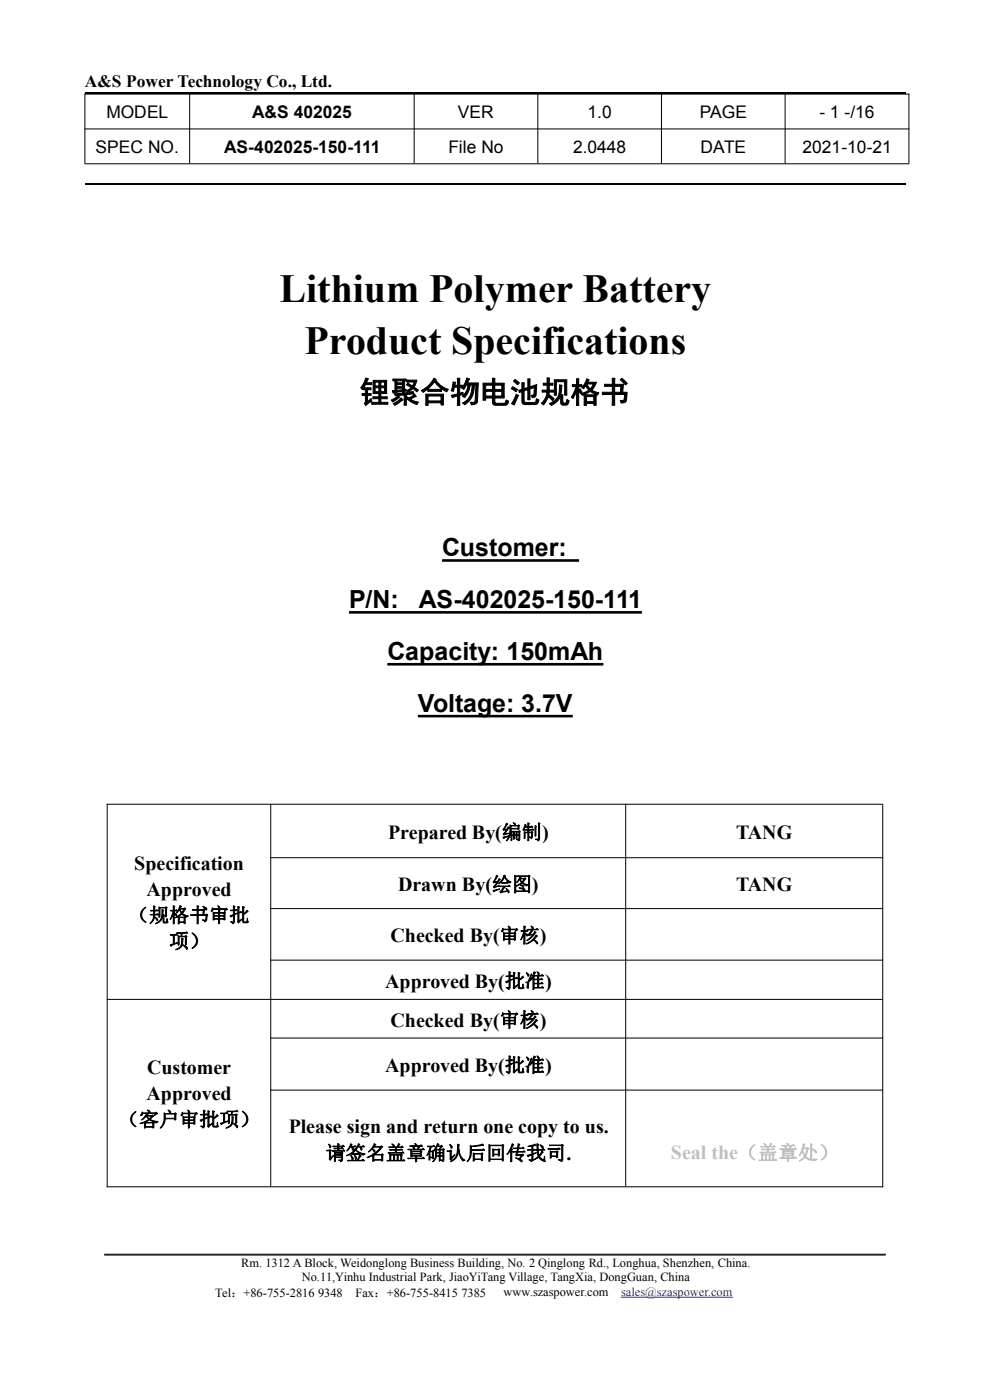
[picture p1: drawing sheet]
<svg xmlns="http://www.w3.org/2000/svg" width="210mm" height="297mm" viewBox="0 0 210 297" stroke-linecap="round" stroke-linejoin="round" font-family="sans-serif">
<defs><g id="words">
<g font-size="8.5">
<text x="59.3" y="64.2">Lithium Polymer Battery</text>
<text x="64.6" y="75.2">Product Specifications</text>
</g>
<text font-size="6.4" x="76.3" y="85.4">锂聚合物电池规格书</text>
<g font-size="5.3">
<text x="93.8" y="118">Customer:</text>
<text x="74" y="129">P/N:</text>
<text x="88.9" y="129">AS-402025-150-111</text>
<text x="82.2" y="140.1">Capacity: 150mAh</text>
<text x="88.6" y="151.1">Voltage: 3.7V</text>
</g>
<g font-size="4.2">
<text x="82.3" y="178">Prepared By(编制)</text>
<text x="156.2" y="178">TANG</text>
<text x="28.5" y="184.6">Specification</text>
<text x="31.1" y="190.1">Approved</text>
<text x="84.5" y="189">Drawn By(绘图)</text>
<text x="156.2" y="189">TANG</text>
<text x="27.4" y="195.6">（规格书审批</text>
<text x="35.9" y="201.1">项）</text>
<text x="82.8" y="199.9">Checked By(审核)</text>
<text x="81.7" y="209.6">Approved By(批准)</text>
<text x="82.8" y="217.8">Checked By(审核)</text>
<text x="31.2" y="227.9">Customer</text>
<text x="81.7" y="227.4">Approved By(批准)</text>
<text x="31.1" y="233.4">Approved</text>
<text x="25.3" y="238.9">（客户审批项）</text>
<text x="61.3" y="240.4">Please sign and return one copy to us.</text>
<text x="69.1" y="246.1">请签名盖章确认后回传我司.</text>
</g>
<text font-size="4.2" fill="#c0c0c0" x="142.3" y="246">Seal the（盖章处）</text>
<g font-size="3.7">
<text x="18" y="18.5">A&amp;S Power Technology Co., Ltd.</text>
<text x="22.6" y="25">MODEL</text>
<text x="53.5" y="25">A&amp;S 402025</text>
<text x="97.2" y="25">VER</text>
<text x="124.6" y="25">1.0</text>
<text x="148.4" y="25">PAGE</text>
<text x="173.8" y="25">- 1 -/16</text>
<text x="20.3" y="32.4">SPEC NO.</text>
<text x="47.6" y="32.4">AS-402025-150-111</text>
<text x="95.1" y="32.4">File No</text>
<text x="121.6" y="32.4">2.0448</text>
<text x="148.6" y="32.4">DATE</text>
<text x="170.3" y="32.4">2021-10-21</text>
</g>
<g font-size="2.6">
<text x="51.2" y="268.8">Rm. 1312 A Block, Weidonglong Business Building, No. 2 Qinglong Rd., Longhua, Shenzhen, China.</text>
<text x="45.7" y="275.1">Tel：+86-755-2816</text>
<text x="64" y="271.8">No.11,Yinhu Industrial Park, JiaoYiTang Village, TangXia, DongGuan, China</text>
<text x="67.5" y="275.1">9348</text>
<text x="75.4" y="275.1">Fax：+86-755-8415</text>
<text x="97.9" y="275.1">7385</text>
<text x="106.8" y="274.9">www.szaspower.com</text>
</g>
<text font-size="2.6" fill="#00f" x="131.7" y="274.9">sales@szaspower.com</text>
</g></defs>
<path d="M18 19.7h174M18 39h174" fill="none" stroke="#000" stroke-width=".25"/>
<g fill="none" stroke="#000" stroke-width=".21">
<path d="M17.9 20h175M18 19.9v14.8M40.2 19.9v14.8M87.9 19.9v14.8M114.1 19.9v14.8M140.3 19.9v14.8M166.5 19.9v14.8M192.8 19.9v14.8M17.9 27.4h175M17.9 34.7h175M22.7 170.6h164.6M22.7 170.5v81.4"/>
<path d="M57.4 170.5v81.2M132.7 170.5v81.2M187.3 170.7v81.2M57.3 182h130M57.3 192.8h130M22.7 212h164.6M57.3 203.7h130M57.3 220.2h130M57.3 231.3h130M22.7 251.8h164.6M22 266.1h165.9M22.1 266.3h165.8"/>
</g>
<path d="M131.7 275.2h23.7" fill="none" stroke="#00f" stroke-width=".21"/>
<path d="M93.8 118.9h29M74 129.9h62.2M82.2 140.9h45.8M88.6 151.9h32.9" fill="none" stroke="#000" stroke-width=".55"/>
<use href="#words"/>
</svg>
